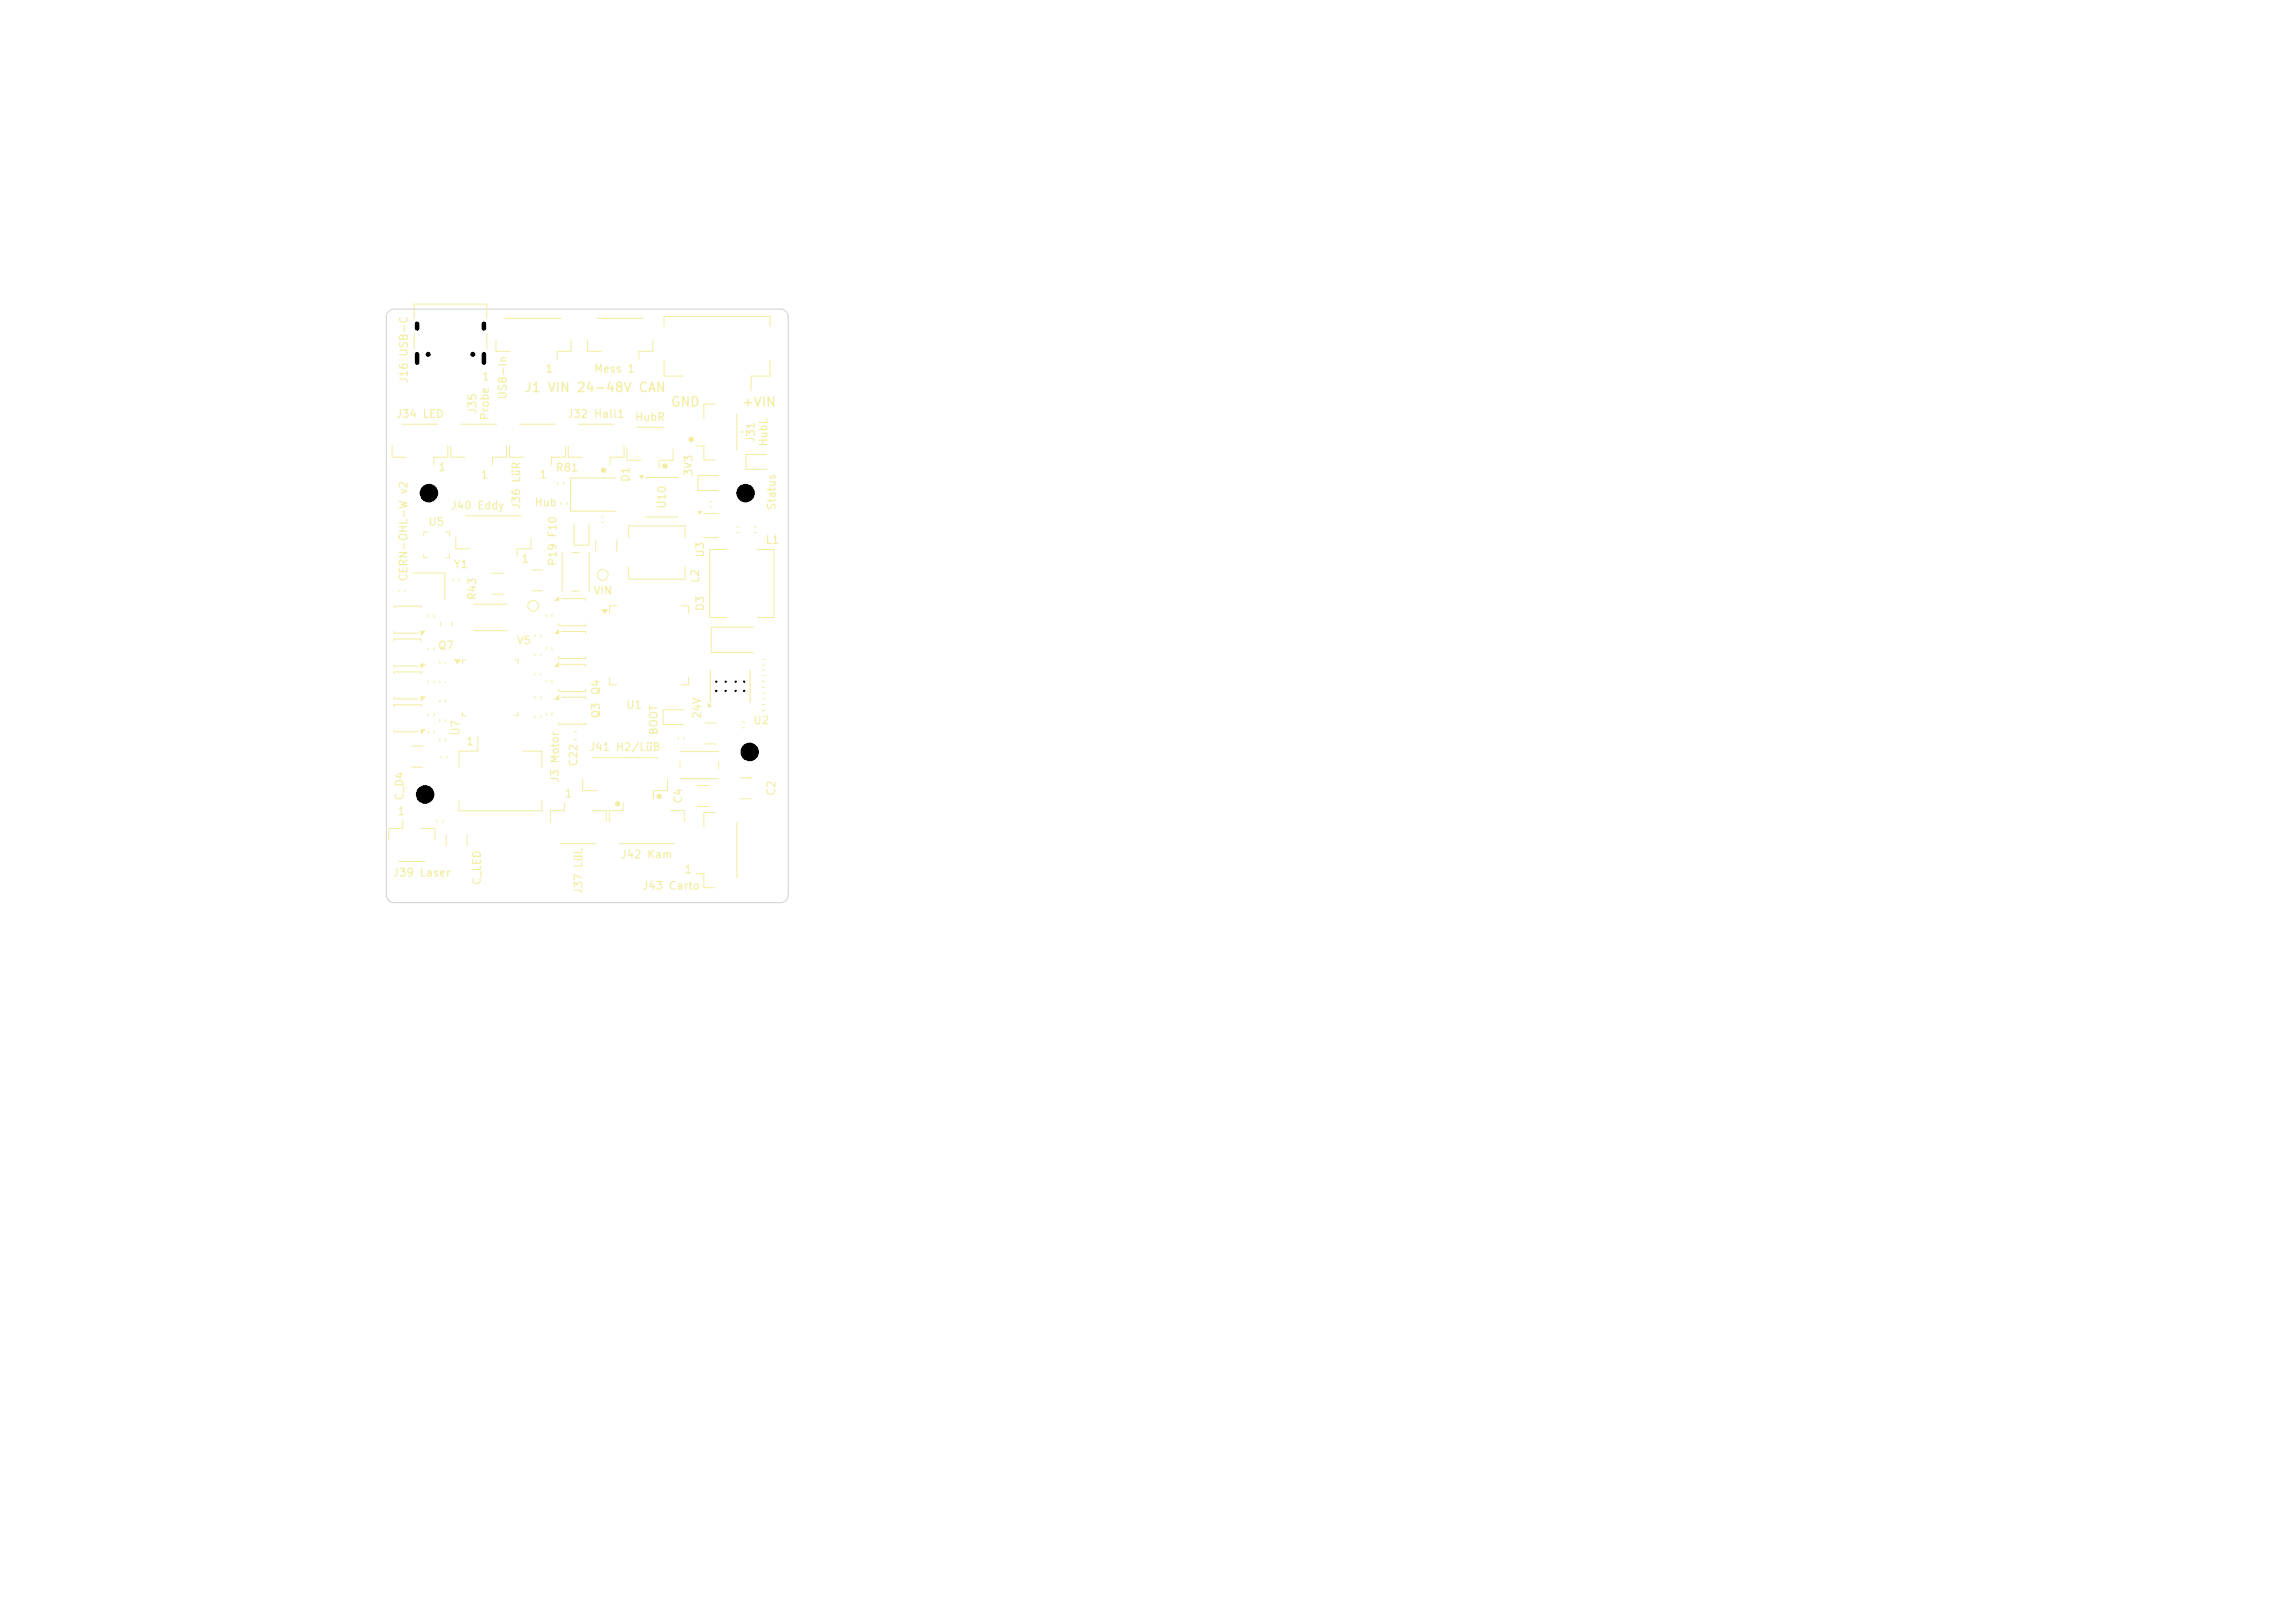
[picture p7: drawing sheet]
<svg xmlns="http://www.w3.org/2000/svg" width="297mm" height="210mm" viewBox="0 0 297 210" stroke-linecap="round" stroke-linejoin="round" font-family="sans-serif">
<defs><g id="words">
<g font-size="1.2" fill="#f2eda1">
<text x="67.8" y="51">J1 VIN 24-48V CAN</text>
<text x="86.8" y="52.9">GND</text>
<text x="95.9" y="52.9">+VIN</text>
</g>
<g font-size="1" fill="#f2eda1">
<text x="53" y="49.7" transform="rotate(-90 53 49.7)">J16 USB-C</text>
<text x="61.9" y="53.7" transform="rotate(-90 61.9 53.7)">J35</text>
<text x="62.3" y="49.5">1</text>
<text x="65.8" y="51.8" transform="rotate(-90 65.8 51.8)">USB-In</text>
<text x="70.5" y="48.5">1</text>
<text x="76.8" y="48.5">Mess 1</text>
<text x="51.2" y="54.3">J34 LED</text>
<text x="63.5" y="54.5" transform="rotate(-90 63.5 54.5)">Probe</text>
<text x="73.3" y="54.3">J32 Hall1</text>
<text x="82.1" y="54.7">HubR</text>
<text x="97.9" y="57.4" transform="rotate(-90 97.9 57.4)">J31</text>
<text x="99.5" y="57.9" transform="rotate(-90 99.5 57.9)">HubL</text>
<text x="56.6" y="61.2">1</text>
<text x="62.1" y="62.2">1</text>
<text x="67.6" y="66" transform="rotate(-90 67.6 66)">J36 LüR</text>
<text x="69.1" y="65.8">Hub</text>
<text x="69.7" y="62.2">1</text>
<text x="71.8" y="61.3">R81</text>
<text x="81.7" y="62.5" transform="rotate(-90 81.7 62.5)">D1</text>
<text x="86.4" y="65.9" transform="rotate(-90 86.4 65.9)">U10</text>
<text x="89.9" y="61.7" transform="rotate(-90 89.9 61.7)">3V3</text>
<text x="55.4" y="68.3">U5</text>
<text x="58.2" y="66.2">J40 Eddy</text>
<text x="99" y="70.6">L1</text>
<text x="100.6" y="66.1" transform="rotate(-90 100.6 66.1)">Status</text>
<text x="53" y="75.3" transform="rotate(-90 53 75.3)">CERN-OHL-W v2</text>
<text x="58.6" y="73.8">Y1</text>
<text x="61.9" y="77.8" transform="rotate(-90 61.9 77.8)">R43</text>
<text x="67.4" y="73.1">1</text>
<text x="72.3" y="73.3" transform="rotate(-90 72.3 73.3)">P19 F10</text>
<text x="76.7" y="77.2">VIN</text>
<text x="90.7" y="75.5" transform="rotate(-90 90.7 75.5)">L2</text>
<text x="91.4" y="72.2" transform="rotate(-90 91.4 72.2)">U3</text>
<text x="66.8" y="83.6">V5</text>
<text x="91.4" y="79.2" transform="rotate(-90 91.4 79.2)">D3</text>
<text x="56.6" y="84.3">Q7</text>
<text x="59.7" y="95.3" transform="rotate(-90 59.7 95.3)">U7</text>
<text x="77.9" y="93" transform="rotate(-90 77.9 93)">Q3</text>
<text x="77.9" y="90" transform="rotate(-90 77.9 90)">Q4</text>
<text x="81" y="92">U1</text>
<text x="85.4" y="95.2" transform="rotate(-90 85.4 95.2)">BOOT</text>
<text x="91" y="93.1" transform="rotate(-90 91 93.1)">24V</text>
<text x="97.4" y="94">U2</text>
<text x="60.2" y="96.7">1</text>
<text x="72.6" y="101.4" transform="rotate(-90 72.6 101.4)">J3 Motor</text>
<text x="75" y="99.3" transform="rotate(-90 75 99.3)">C22</text>
<text x="76.2" y="97.4">J41 H2/LüB</text>
<text x="51.3" y="105.7">1</text>
<text x="52.5" y="103.7" transform="rotate(-90 52.5 103.7)">C_D4</text>
<text x="73" y="103.4">1</text>
<text x="88.5" y="104.1" transform="rotate(-90 88.5 104.1)">C4</text>
<text x="100.6" y="103.1" transform="rotate(-90 100.6 103.1)">C2</text>
<text x="50.8" y="113.7">J39 Laser</text>
<text x="80.2" y="111.3">J42 Kam</text>
<text x="88.5" y="113.3">1</text>
<text x="62.5" y="114.6" transform="rotate(-90 62.5 114.6)">C_LED</text>
<text x="75.6" y="115.8" transform="rotate(-90 75.6 115.8)">J37 LüL</text>
<text x="83" y="115.4">J43 Carto</text>
</g>
</g></defs>
<g fill="#f2eda1">
<circle cx="78.1" cy="60.9" r=".35"/>
<circle cx="80" cy="104" r=".35"/>
<circle cx="85.3" cy="103.1" r=".35"/>
<circle cx="86.1" cy="60.3" r=".35"/>
<circle cx="89.4" cy="56.9" r=".35"/>
</g>
<path d="M95.8 55.9h.4" fill="none" stroke="#f2eda1" stroke-width=".15"/>
<path d="M65.9 57.7v1.5h1.8M67.2 54.9h4.7M73.2 57.7v1.5h-1.8v1M59 69.6v1.4h1.8M60.3 66.7h7.1M68.7 69.6v1.4h-1.8v1M71.8 82l.5-.5v.5zM72.3 85v.2h3.5v-.2M72.6 81.7h3.2v.3" fill="none" stroke="#f2eda1" stroke-width=".13"/>
<path d="M71.8 82l.5-.5v.5z" fill="#f2eda1"/>
<path d="M51 83v-.3h3.5v.3M51 85.9v.3h3.2M54.5 85.9h.5l-.5 .5z" fill="none" stroke="#f2eda1" stroke-width=".13"/>
<path d="M54.5 85.9h.5l-.5 .5z" fill="#f2eda1"/>
<path d="M50.7 57.7v1.5h1.8M52 54.9h4.7M58 57.7v1.5h-1.8v1M91.9 64.9h.2M91.9 65.6h.2M55.4 83.8v.3M56.2 83.8v.3M58.9 85.4h.6l-.3 .4zM59.8 92.2v.4h.5M60.3 85.4h-.5v.4M66.6 85.4h.5v.4M67.1 92.2v.4h-.5" fill="none" stroke="#f2eda1" stroke-width=".13"/>
<path d="M58.9 85.4h.6l-.3 .4z" fill="#f2eda1"/>
<g fill="none" stroke="#f2eda1" stroke-width=".13">
<path d="M81.1 58.1v1.5h1.8M82.4 55.3h3.4M87.1 58.1v1.5h-1.8v1M99.2 58.8h-2.7v1.9h2.7M55.4 79.6v.3M56.2 79.6v.3M58.6 74.9v.2M59.4 74.9v.2M68.8 73.7h1.4M68.8 76.5h1.4M70.7 79.5v.3M71.4 79.5v.3"/>
<path d="M72.7 71.5v5M74 71.5h.9M74 76.5h.9M74.3 67.9v2.6h1.9v-2.6M76.2 71.5v5M97.6 68.2h.3M97.6 68.9h.3M51 91.5v-.3h3.5v.3M51 94.4v.3h3.2M53.3 96.5h1.4M53.3 99.3h1.4M54.5 94.4h.5l-.5 .5z"/>
<path d="M55.4 88.1v.3M56.2 88.1v.3M57.1 80.5v.5M57.1 97.9v.2M57.8 97.9v.2M58.5 80.5v.5M61.8 95.3v1.9h-2.4v2.1M67.7 97.2h2.4v2.1M69.2 82.1v.3M69.2 90.1v.3M69.3 84.6v.3M70 84.6v.3"/>
<path d="M70 82.1v.3M70 90.1v.3M76.7 98h8.4M88.5 91.8h-2.7v2h2.7M91.3 93.5h1.4M91.3 96.3h1.4M97.5 81.2h-5.5v3.3h5.5M98.6 91.2h.4M98.6 91.9h.4M98.6 89.7h.4M98.6 90.4h.4M51.6 111.5h3.4"/>
<path d="M52.1 106.2v1h-1.8v1.4M54.5 107.2h1.8v1.4M59.4 103.6v1.3h10.7v-1.3M75.4 100.9v1.4h1.8M86.4 100.9v1.4h-1.8v1M95.8 100.6h1.4M95.8 103.4h1.4"/>
</g>
<path d="M54.5 94.4h.5l-.5 .5z" fill="#f2eda1"/>
<g fill="none" stroke="#f2eda1" stroke-width=".13">
<path d="M76 44v1.5h1.8M77.3 41.2h5.9M84.5 44v1.5h-1.8v1M51 78.7v-.3h3.5v.3M54.8 71.7v.5h.5M55.3 68.8h-.5v.5M57.7 68.8h.5v.5M58.2 71.7v.5h-.5M61.3 78.2h4.3M77.1 69.9v1.4M79.8 69.9v1.4M94 71.1h-2.2v8.8h2.2"/>
<path d="M98 71.1h2.2v8.8h-2.2M51 81.7v.2h3.2M54.5 81.7h.5l-.5 .5zM61.3 81.6h4.3M69.3 87.1v.3M70 87.1v.3M57.7 108v1.5M60.5 108v1.5M72.5 109.2h4.7M73 103.9v1h-1.8v1.4M76.7 104.9h1.8v1.4M90.1 113.1h1v1.8h1.4"/>
<path d="M92.5 105.1h-1.4v1.8M95.4 106.4v7.2"/>
<circle cx="78" cy="74.4" r=".7"/>
</g>
<path d="M54.5 81.7h.5l-.5 .5z" fill="#f2eda1"/>
<path d="M77.9 78.9h.7l-.3 .4zM79.8 78.4h-.9v.9M88.2 78.4h.9v.9M56.9 88.1v.3M57.6 88.1v.3M78.9 87.7v.9h.9M87.8 95.4v.3M88.5 95.4v.3M89.1 87.7v.9h-.9" fill="none" stroke="#f2eda1" stroke-width=".13"/>
<path d="M77.9 78.9h.7l-.3 .4z" fill="#f2eda1"/>
<g fill="none" stroke="#f2eda1" stroke-width=".13">
<path d="M53.6 41.3v-1.9h9.4v1.9M53.6 43.2v2M58.3 57.7v1.5h1.8M59.6 54.9h4.7M63 43.2v2M65.6 57.7v1.5h-1.8v1M73.5 57.7v1.5h1.8M74.8 54.9h4.7M80.8 57.7v1.5h-1.8v1M85.9 42.2v-1.3h13.8v1.3M85.9 46.6v2.1h2.5M90.1 57.7h1v1.8h1.4"/>
<path d="M92.5 52.3h-1.4v1.8M95.4 53.6v4.6M99.7 46.6v2.1h-2.5v1.9M51.6 76.4v.2M52.4 76.4v.2M53.4 74.1h4.2v3.5M63.7 74.2h1.4M63.7 76.9h1.4M72.6 65v.3M73.4 65v.3M79.6 61.9h-5.8v4.3h5.8M81.3 69.7v-1.6h7.3v1.6"/>
<path d="M81.3 73.4v1.6h7.3v-1.6M93 61.5h-2.7v2h2.7M55.4 94.6v.3M56.2 94.6v.3M56.9 93.1v.3M56.9 95.6v.3M56.9 85.6v.3M57.6 85.6v.3M57.7 93.1v.3M57.7 95.6v.3M69.2 92.6v.3M70 92.6v.3"/>
<path d="M70.7 88v.3M70.7 92.3v.3M71.4 88v.3M71.4 92.3v.3M71.8 86.2l.5-.5v.5zM72.3 89.2v.3h3.5v-.3M72.6 86h3.2v.2M74.3 94.7h.3M74.3 95.7h.3M88 97.3h5M88 98.6v.9M93 98.6v.9"/>
<path d="M96 93.4h.4M96 94.2h.4M98.7 86.7h.2M98.7 87.4h.2M56.6 106.1v.3M57.3 106.1v.3M80.1 109.2h7.2M80.6 103.9v1h-1.8v1.4M86.8 104.9h1.8v1.4M88 100.8h5"/>
</g>
<path d="M71.8 86.2l.5-.5v.5z" fill="#f2eda1"/>
<path d="M71.8 77.7l.5-.5v.5zM72.2 62.4v.3M72.6 77.5h3.2v.2M72.9 62.4v.3M72.3 80.7v.3h3.5v-.3" fill="none" stroke="#f2eda1" stroke-width=".13"/>
<path d="M71.8 77.7l.5-.5v.5z" fill="#f2eda1"/>
<path d="M51 87.2v-.3h3.5v.3M51 90.2v.2h3.2M54.5 90.2h.5l-.5 .5z" fill="none" stroke="#f2eda1" stroke-width=".13"/>
<path d="M54.5 90.2h.5l-.5 .5z" fill="#f2eda1"/>
<path d="M91.7 91.1l.3 .2-.3 .2zM98.6 88.2h.4M98.6 88.9h.4M98.6 85.3h.4M98.6 86.1h.4" fill="none" stroke="#f2eda1" stroke-width=".13"/>
<path d="M91.9 86.7v4.2M97.1 86.7v4.2" fill="none" stroke="#f2eda1" stroke-width=".15"/>
<path d="M91.7 91.1l.3 .2-.3 .2z" fill="#f2eda1"/>
<path d="M82.8 61.5h.5l-.3 .4zM83.6 61.9v-.1h4.1v.1M83.6 66.8v.1h4.1v-.1M95.3 68.2h.4M95.3 68.9h.4" fill="none" stroke="#f2eda1" stroke-width=".13"/>
<path d="M82.8 61.5h.5l-.3 .4z" fill="#f2eda1"/>
<path d="M71.8 90.5l.5-.5v.5zM72.3 93.5v.2h3.5v-.2M72.6 90.2h3.2v.3M90.3 101.6h1.4M90.3 104.4h1.4" fill="none" stroke="#f2eda1" stroke-width=".13"/>
<path d="M71.8 90.5l.5-.5v.5z" fill="#f2eda1"/>
<g fill="none" stroke="#f2eda1" stroke-width=".13">
<path d="M64.2 44v1.5h1.8M65.5 41.2h7.1M73.9 44v1.5h-1.8v1M90.3 66.2h.5l-.3 .3zM91.1 66.5h1.8M91.1 69.5h1.8M56.9 90.6v.3M57.7 90.6v.3"/>
<circle cx="69" cy="78.4" r=".7"/>
</g>
<path d="M90.3 66.2h.5l-.3 .3z" fill="#f2eda1"/>
<path d="M77.9 66.9h.2M77.9 67.6h.2M55.4 92.3v.3M56.2 92.3v.3M70.7 83.8v.3M71.4 83.8v.3" fill="none" stroke="#f2eda1" stroke-width=".13"/>
<path d="M50.3 40.3l.3-.2 .4-.1h50a1 1 0 0 1 1 1v74.8a1 1 0 0 1-1 1h-50a1 1 0 0 1-1-1v-74.8l.1-.4z" fill="none" stroke="#d0d2cd" stroke-width=".13"/>
<g fill="#000">
<circle cx="55.4" cy="45.8" r=".33"/>
<circle cx="61.2" cy="45.8" r=".33"/>
<circle cx="55.5" cy="63.8" r="1.2"/>
<circle cx="96.5" cy="63.8" r="1.2"/>
<circle cx="92.7" cy="88.2" r=".15"/>
<circle cx="92.7" cy="89.4" r=".15"/>
<circle cx="93.9" cy="88.2" r=".15"/>
<circle cx="93.9" cy="89.4" r=".15"/>
<circle cx="95.2" cy="88.2" r=".15"/>
<circle cx="95.2" cy="89.4" r=".15"/>
<circle cx="96.3" cy="88.2" r=".15"/>
<circle cx="96.3" cy="89.4" r=".15"/>
<circle cx="97" cy="97.3" r="1.2"/>
<circle cx="55" cy="102.8" r="1.2"/>
</g>
<path d="M54 41.9v.6M54 45.8v1.1M62.6 41.9v.6M62.6 45.8v1.1" fill="none" stroke="#000" stroke-width=".6"/>
<use href="#words"/>
</svg>
